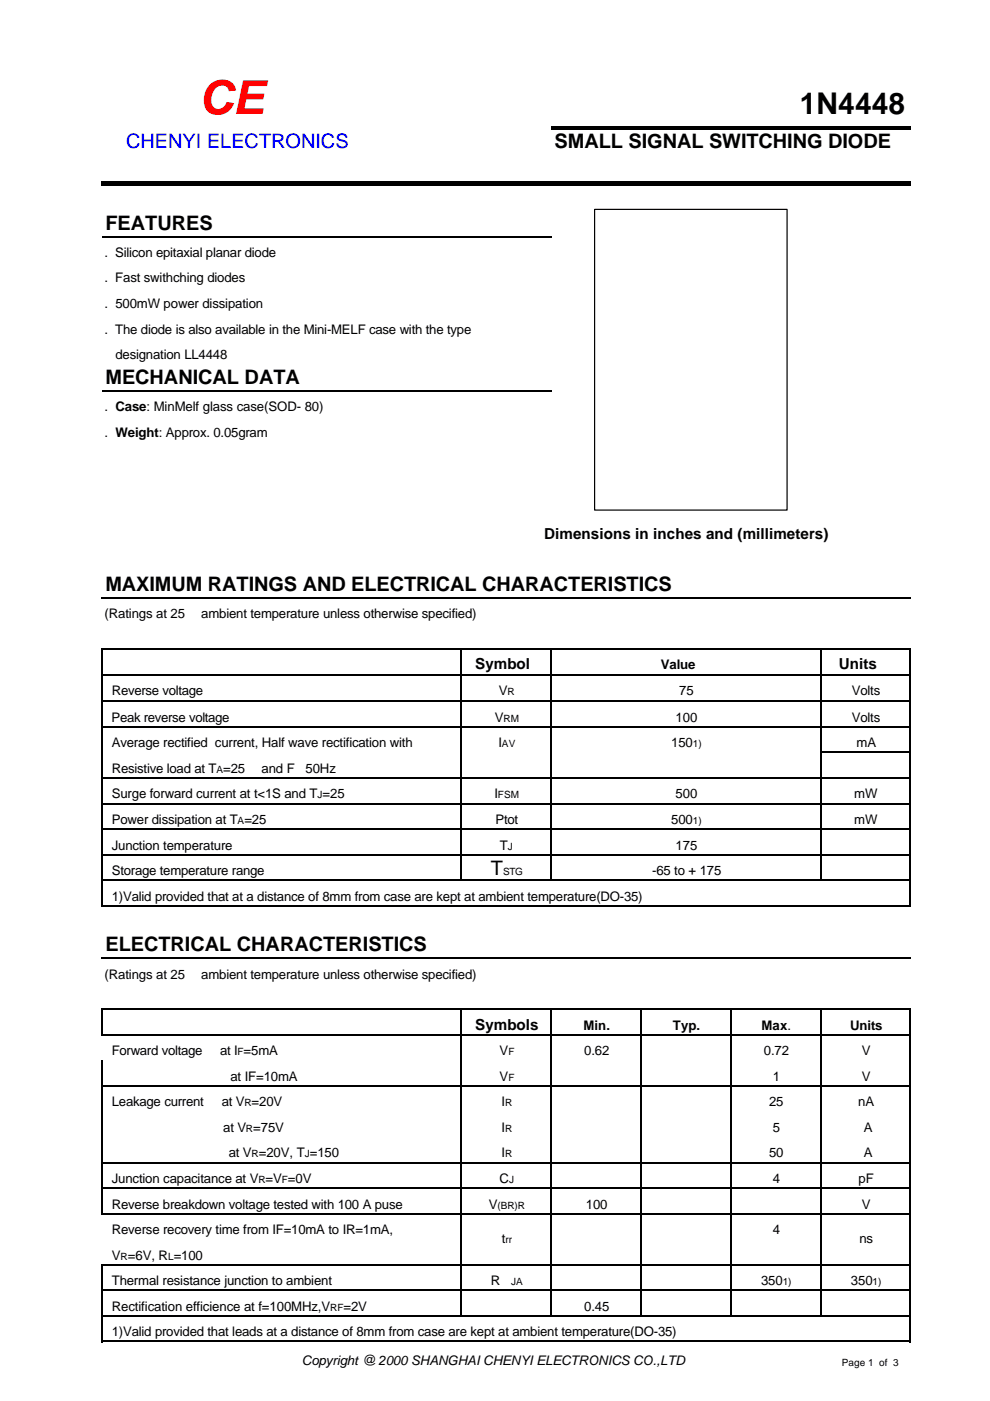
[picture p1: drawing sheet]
<svg xmlns="http://www.w3.org/2000/svg" width="210mm" height="297mm" viewBox="0 0 210 297" stroke-linecap="round" stroke-linejoin="round" font-family="sans-serif">
<defs><g id="words">
<text font-size="9.9" fill="#f00" x="42.2" y="24.2">CE</text>
<text font-size="6.3" x="169.6" y="24.2">1N4448</text>
<text font-size="4.2" fill="#00f" x="26.8" y="31.4">CHENYI ELECTRONICS</text>
<g font-size="4.2">
<text x="117.6" y="31.4">SMALL SIGNAL SWITCHING DIODE</text>
<text x="22.4" y="48.7">FEATURES</text>
<text x="22.4" y="81.5">MECHANICAL DATA</text>
<text x="22.4" y="125.3">MAXIMUM RATINGS AND ELECTRICAL CHARACTERISTICS</text>
<text x="104.1" y="185.5">T</text>
<text x="22.4" y="201.7">ELECTRICAL CHARACTERISTICS</text>
</g>
<g font-size="3.2">
<text x="115.4" y="114.3">Dimensions in inches and (millimeters)</text>
<text x="100.8" y="141.9">Symbol</text>
<text x="177.9" y="141.9">Units</text>
<text x="100.8" y="218.3">Symbols</text>
</g>
<g font-size="2.8">
<text x="22.2" y="54.5">. Silicon epitaxial planar diode</text>
<text x="22.2" y="59.9">. Fast swithching diodes</text>
<text x="22.2" y="65.3">. 500mW power dissipation</text>
<text x="22.2" y="70.7">. The diode is also available in the Mini-MELF case with the type</text>
<text x="24.5" y="76.1">designation LL4448</text>
<text x="22.2" y="87.2">. Case: MinMelf glass case(SOD- 80)</text>
<text x="22.2" y="92.7">. Weight: Approx. 0.05gram</text>
<text x="22.2" y="131.1">(Ratings at 25</text>
<text x="42.7" y="131.1">ambient temperature unless otherwise specified)</text>
<text x="140.1" y="141.9">Value</text>
<text x="23.7" y="147.3">Reverse voltage</text>
<text x="105.7" y="147.3">V</text>
<text x="144" y="147.3">75</text>
<text x="180.6" y="147.3">Volts</text>
<text x="23.7" y="153">Peak reverse voltage</text>
<text x="104.9" y="153">V</text>
<text x="143.3" y="153">100</text>
<text x="180.6" y="153">Volts</text>
<text x="23.7" y="158.4">Average rectified current, Half wave rectification with</text>
<text x="105.7" y="158.4">I</text>
<text x="142.3" y="158.4">150</text>
<text x="181.6" y="158.4">mA</text>
<text x="23.7" y="163.9">Resistive load at T =25</text>
<text x="55.5" y="163.9">and F</text>
<text x="64.8" y="163.9">50Hz</text>
<text x="23.7" y="169.3">Surge forward current at t&lt;1S and T =25</text>
<text x="104.8" y="169.3">I</text>
<text x="143.3" y="169.3">500</text>
<text x="181.1" y="169.3">mW</text>
<text x="23.7" y="174.7">Power dissipation at T =25</text>
<text x="105.1" y="174.7">Ptot</text>
<text x="142.3" y="174.7">500</text>
<text x="181.1" y="174.7">mW</text>
<text x="23.7" y="180.1">Junction temperature</text>
<text x="23.7" y="185.5">Storage temperature range</text>
<text x="106" y="180.1">T</text>
<text x="138.3" y="185.5">-65 to + 175</text>
<text x="143.3" y="180.1">175</text>
<text x="23.7" y="191">1)Valid provided that at a distance of 8mm from case are kept at ambient temperature(DO-35)</text>
<text x="22.2" y="207.5">(Ratings at 25</text>
<text x="42.7" y="207.5">ambient temperature unless otherwise specified)</text>
<text x="123.7" y="218.3">Min.</text>
<text x="142.7" y="218.3">Typ.</text>
<text x="161.5" y="218.3">Max.</text>
<text x="180.3" y="218.3">Units</text>
<text x="23.7" y="223.7">Forward voltage</text>
<text x="46.7" y="223.7">at I =5mA</text>
<text x="105.9" y="223.7">V</text>
<text x="123.9" y="223.7">0.62</text>
<text x="162" y="223.7">0.72</text>
<text x="182.7" y="223.7">V</text>
<text x="48.9" y="229.1">at IF=10mA</text>
<text x="105.9" y="229.1">V</text>
<text x="163.8" y="229.1">1</text>
<text x="182.7" y="229.1">V</text>
<text x="23.7" y="234.6">Leakage current</text>
<text x="47" y="234.6">at V =20V</text>
<text x="47.3" y="240">at V =75V</text>
<text x="106.3" y="234.6">I</text>
<text x="106.3" y="240">I</text>
<text x="163.1" y="234.6">25</text>
<text x="163.8" y="240">5</text>
<text x="181.9" y="234.6">nA</text>
<text x="183.1" y="240">A</text>
<text x="48.5" y="245.4">at V =20V, T =150</text>
<text x="106.3" y="245.4">I</text>
<text x="163.1" y="245.4">50</text>
<text x="183.1" y="245.4">A</text>
<text x="23.7" y="250.8">Junction capacitance at V =V =0V</text>
<text x="105.9" y="250.8">C</text>
<text x="163.8" y="250.8">4</text>
<text x="182" y="250.8">pF</text>
<text x="23.7" y="256.2">Reverse breakdown voltage tested with 100 A puse</text>
<text x="103.6" y="256.2">V</text>
<text x="124.2" y="256.2">100</text>
<text x="182.7" y="256.2">V</text>
<text x="23.7" y="261.6">Reverse recovery time from IF=10mA to IR=1mA,</text>
<text x="106.4" y="263.6">t</text>
<text x="163.8" y="261.6">4</text>
<text x="182.2" y="263.6">ns</text>
<text x="23.7" y="267.1">V =6V, R =100</text>
<text x="23.7" y="272.5">Thermal resistance junction to ambient</text>
<text x="104.1" y="272.5">R</text>
<text x="161.4" y="272.5">350</text>
<text x="180.4" y="272.5">350</text>
<text x="23.7" y="277.9">Rectification efficience at f=100MHz,V</text>
<text x="72.8" y="277.9">=2V</text>
<text x="123.9" y="277.9">0.45</text>
<text x="23.7" y="283.3">1)Valid provided that leads at a distance of 8mm from case are kept at ambient temperature(DO-35)</text>
<text x="64" y="289.3">Copyright @ 2000 SHANGHAI CHENYI ELECTRONICS CO.,LTD</text>
</g>
<g font-size="2.1">
<text x="107.6" y="147.3">R</text>
<text x="106.8" y="153">RM</text>
<text x="106.4" y="158.4">AV</text>
<text x="146.9" y="158.4">1)</text>
<text x="45.9" y="163.9">A</text>
<text x="67.3" y="169.3">J</text>
<text x="105.6" y="169.3">FSM</text>
<text x="50.4" y="174.7">A</text>
<text x="146.9" y="174.7">1)</text>
<text x="106.7" y="185.5">STG</text>
<text x="107.7" y="180.1">J</text>
<text x="50.4" y="223.7">F</text>
<text x="107.8" y="223.7">F</text>
<text x="107.8" y="229.1">F</text>
<text x="51.8" y="234.6">R</text>
<text x="52.2" y="240">R</text>
<text x="107.1" y="234.6">R</text>
<text x="107.1" y="240">R</text>
<text x="53.3" y="245.4">R</text>
<text x="64.6" y="245.4">J</text>
<text x="107.1" y="245.4">R</text>
<text x="54.8" y="250.8">R</text>
<text x="59.8" y="250.8">F</text>
<text x="107.9" y="250.8">J</text>
<text x="105.5" y="256.2">(BR)R</text>
<text x="107.2" y="263.6">rr</text>
<text x="25.6" y="267.1">R</text>
<text x="35.6" y="267.1">L</text>
<text x="108.4" y="272.5">JA</text>
<text x="165.9" y="272.5">1)</text>
<text x="185" y="272.5">1)</text>
<text x="70" y="277.9">RF</text>
<text x="178.5" y="289.6">Page 1 of 3</text>
</g>
</g></defs>
<g fill="none" stroke="#000" stroke-width=".34">
<path d="M21.6 50.2h95.3M21.6 82.9h95.3M21.6 126.8h171.5M21.6 137.4v54.8M21.8 137.6h171.4M97.8 137.8v49M116.8 137.8v49M174 137.8v49M193 137.8v54.4M21.8 143h171.4M21.8 148.7h171.4M21.8 154.1h171.4"/>
<path d="M174.2 159.5h19M21.8 165h171.4M21.8 170.4h171.4M21.8 175.8h171.4M21.8 181.2h171.4M21.8 186.6h171.4M21.8 192.1h171.4M21.6 203.1h171.5M21.6 213.8v5.8M21.8 214h171.4M21.8 219.4h171.4M97.8 214.2v65"/>
<path d="M116.8 214.2v65M135.9 214.2v65M154.9 214.2v65M174 214.2v65M193 214.2v70.4M21.6 224.8v32.7M21.8 230.2h171.4M21.8 246.5h171.4M21.8 251.9h171.4M21.8 257.3h171.4M21.6 268v16.6M21.8 268.2h171.4"/>
<path d="M21.8 273.6h171.4M21.8 279h171.4M21.8 284.4h171.4"/>
</g>
<path d="M21.6 38.3h171.5v1h-171.5zM116.8 26.9h76.3v.6h-76.3z" fill="#000"/>
<path d="M126.1 44.4h40.7v63.7h-40.7z" fill="#fff"/>
<path d="M126.1 44.4h40.8v63.7h-40.8z" fill="none" stroke="#000" stroke-width=".25"/>
<use href="#words"/>
</svg>
